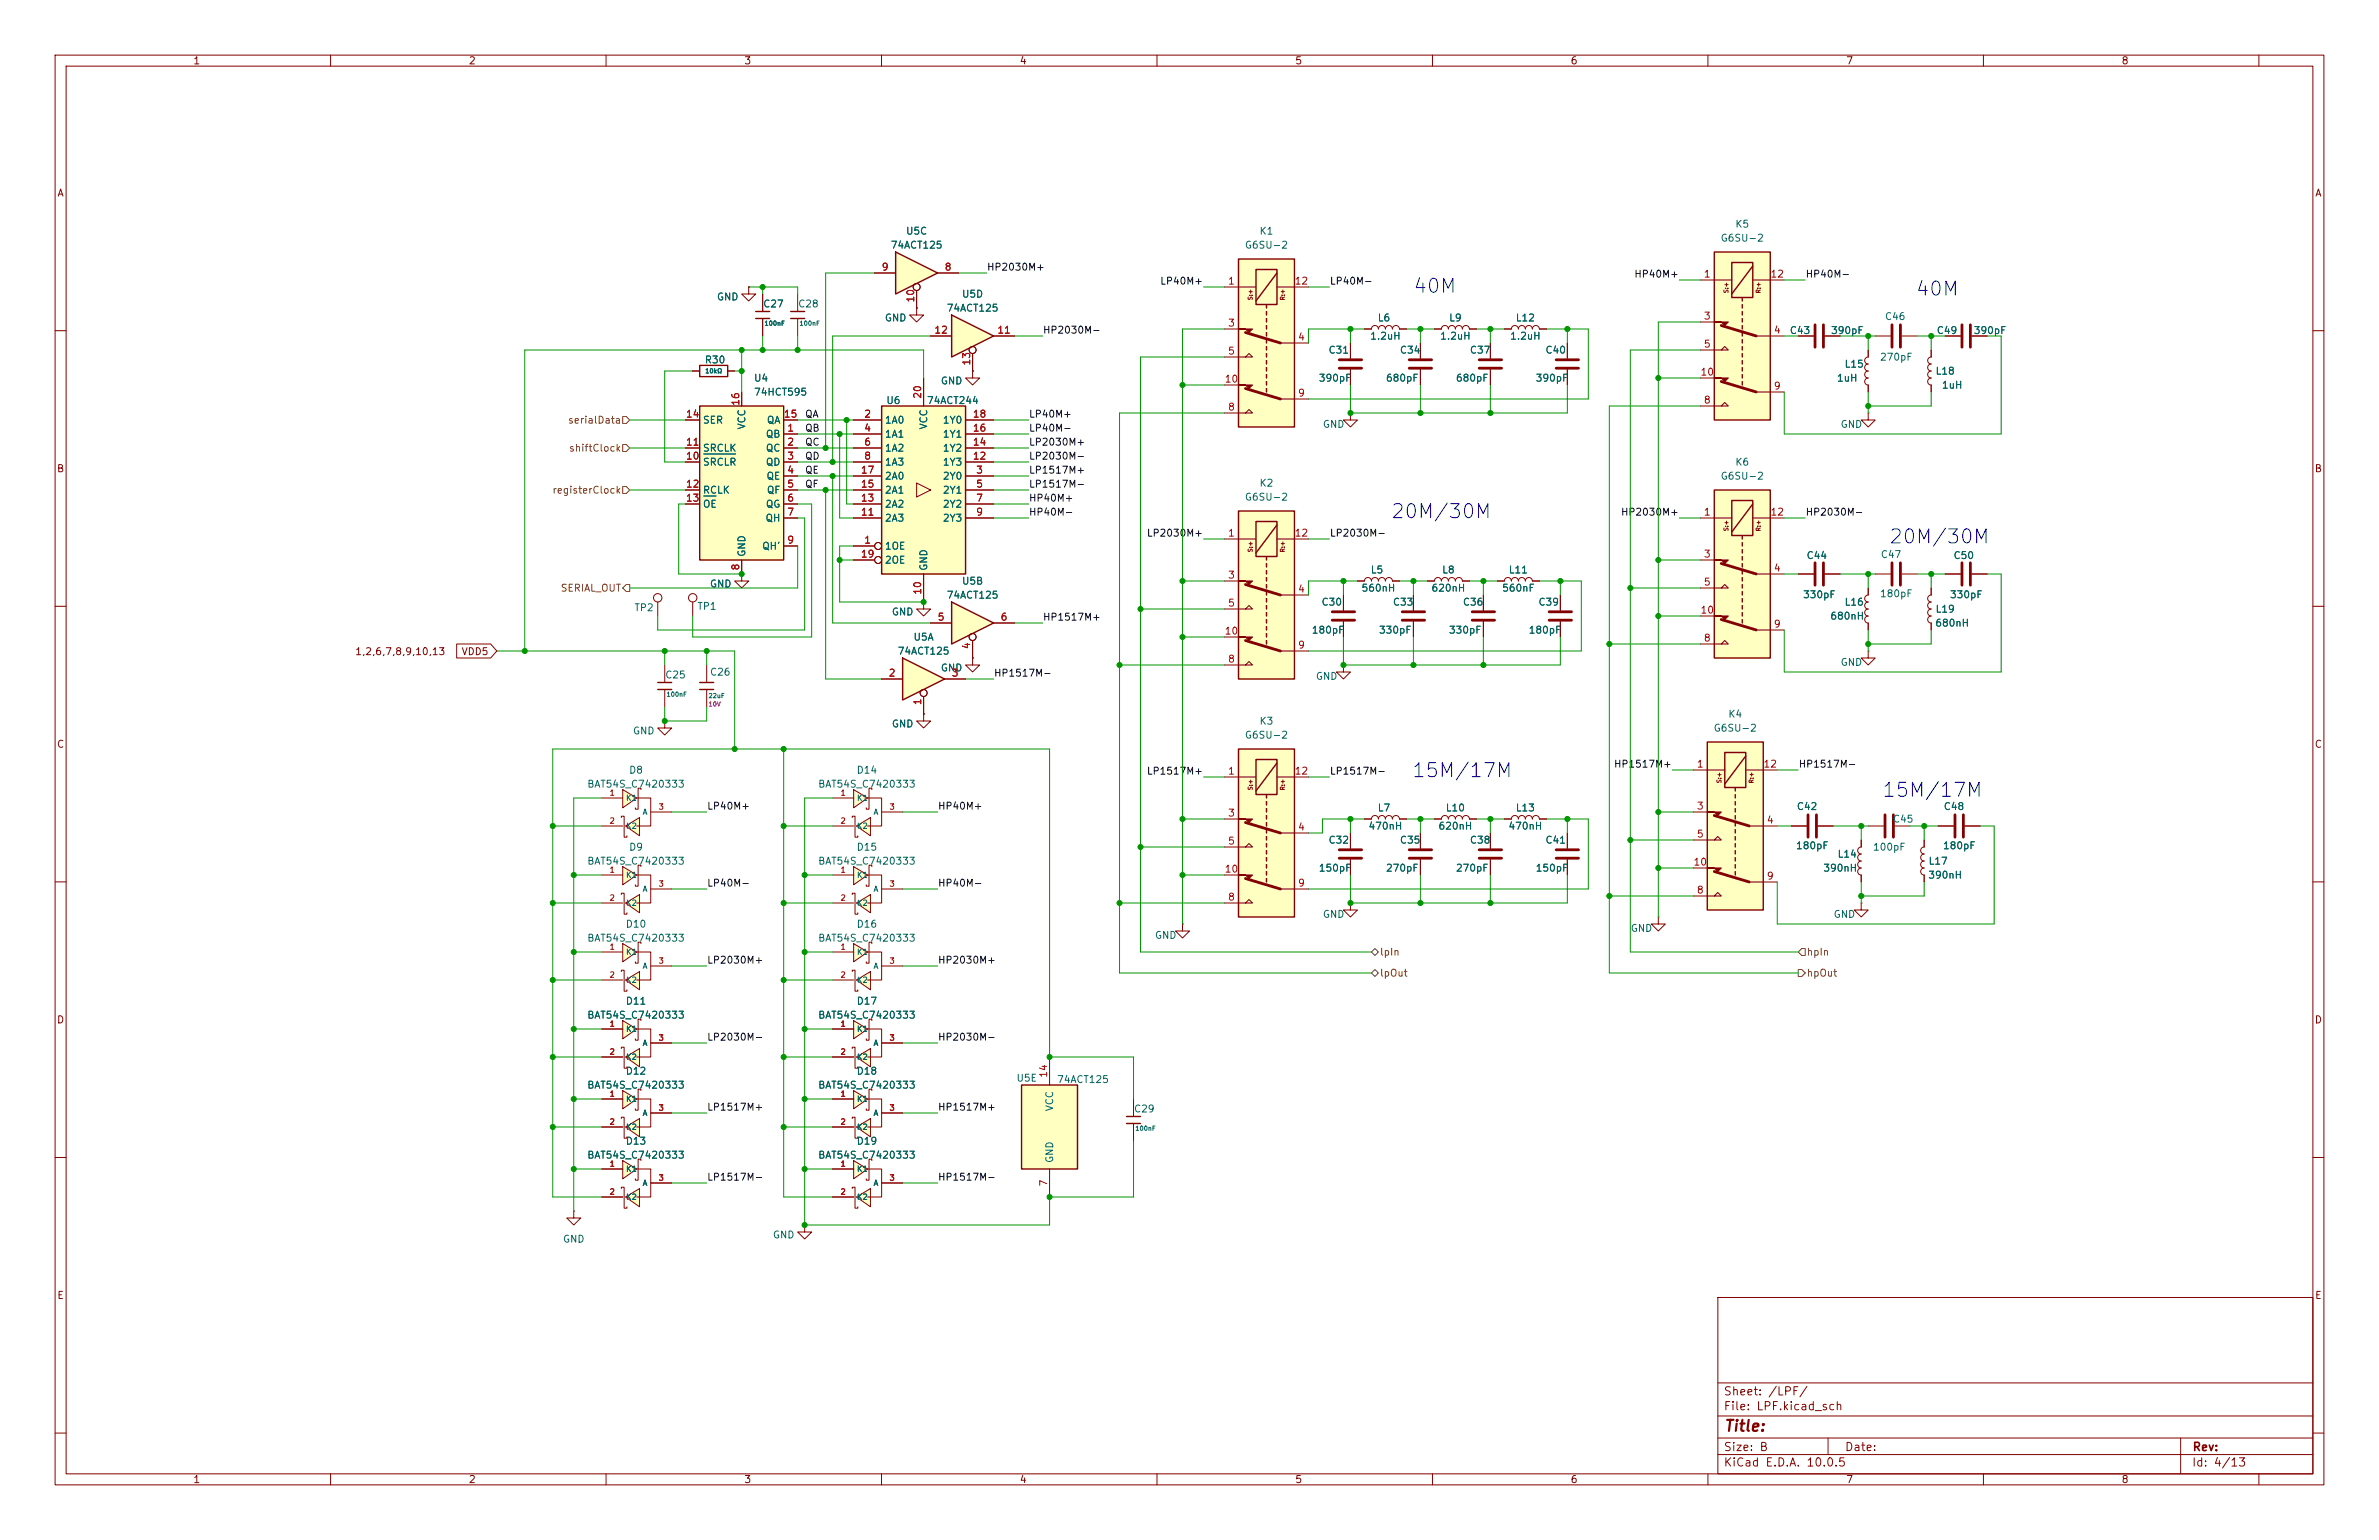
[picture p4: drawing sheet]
<svg xmlns="http://www.w3.org/2000/svg" width="432mm" height="279mm" viewBox="0 0 432 279" stroke-linecap="round" stroke-linejoin="round" font-family="sans-serif">
<defs><g id="words">
<g font-size="2.5" fill="#0000c2">
<text x="256.3" y="53.8">40M</text>
<text x="347.5" y="54.3">40M</text>
<text x="252.3" y="94.7">20M/30M</text>
<text x="342.7" y="99.3">20M/30M</text>
<text x="256.1" y="141.7">15M/17M</text>
<text x="341.4" y="145.2">15M/17M</text>
</g>
<text font-size="2" fill="#840000" x="312.8" y="260.2">Title:</text>
<g font-size="1.5" fill="#840000">
<text x="312.8" y="256.2">File: LPF.kicad_sch</text>
<text x="312.8" y="253.5">Sheet: /LPF/</text>
<text x="312.8" y="263.6">Size: B</text>
<text x="334.8" y="263.6">Date:</text>
<text x="397.8" y="263.6">Rev:</text>
<text x="312.8" y="266.4">KiCad E.D.A. 10.0.5</text>
<text x="397.8" y="266.4">Id: 4/13</text>
</g>
<g font-size="1.3" fill="#840000">
<text x="35" y="12">1</text>
<text x="85" y="12">2</text>
<text x="135" y="12">3</text>
<text x="185" y="12">4</text>
<text x="235" y="12">5</text>
<text x="285" y="12">6</text>
<text x="335" y="12">7</text>
<text x="385" y="12">8</text>
<text x="10.3" y="36">A</text>
<text x="420.1" y="36">A</text>
<text x="10.2" y="86">B</text>
<text x="420" y="86">B</text>
<text x="64.4" y="119.2">1,2,6,7,8,9,10,13</text>
<text x="83.7" y="119.2">VDD5</text>
<text x="10.2" y="136">C</text>
<text x="420" y="136">C</text>
<text x="10.2" y="186">D</text>
<text x="420" y="186">D</text>
<text x="10.3" y="236">E</text>
<text x="420.1" y="236">E</text>
<text x="35" y="269.4">1</text>
<text x="85" y="269.4">2</text>
<text x="135" y="269.4">3</text>
<text x="185" y="269.4">4</text>
<text x="235" y="269.4">5</text>
<text x="285" y="269.4">6</text>
<text x="335" y="269.4">7</text>
<text x="385" y="269.4">8</text>
</g>
<g font-size="1.3" fill="#006464">
<text x="314.9" y="41.6">K5</text>
<text x="161.6" y="45.4">74ACT125</text>
<text x="164.3" y="42.9">U5C</text>
<text x="225.8" y="45.4">G6SU-2</text>
<text x="228.5" y="42.9">K1</text>
<text x="312.2" y="44.1">G6SU-2</text>
<text x="130" y="54.8">GND</text>
<text x="138.4" y="56.1">C27</text>
<text x="144.8" y="56.1">C28</text>
<text x="160.5" y="58.6">GND</text>
<text x="171.7" y="56.8">74ACT125</text>
<text x="174.5" y="54.3">U5D</text>
<text x="250" y="58.6">L6</text>
<text x="262.9" y="58.6">L9</text>
<text x="275" y="58.6">L12</text>
<text x="342" y="58.4">C46</text>
<text x="241" y="64.5">C31</text>
<text x="248.6" y="61.9">1.2uH</text>
<text x="254" y="64.5">C34</text>
<text x="261.3" y="61.9">1.2uH</text>
<text x="266.7" y="64.5">C37</text>
<text x="274" y="61.9">1.2uH</text>
<text x="280.4" y="64.5">C40</text>
<text x="324.7" y="60.9">C43</text>
<text x="332.2" y="60.9">390pF</text>
<text x="341.1" y="65.7">270pF</text>
<text x="351.4" y="60.9">C49</text>
<text x="358.1" y="60.9">390pF</text>
<text x="127.8" y="66.2">R30</text>
<text x="136.7" y="69.5">U4</text>
<text x="170.7" y="70.1">GND</text>
<text x="239.3" y="69.5">390pF</text>
<text x="251.4" y="69.5">680pF</text>
<text x="264.1" y="69.5">680pF</text>
<text x="278.6" y="69.5">390pF</text>
<text x="333.3" y="69.5">1uH</text>
<text x="334.7" y="67">L15</text>
<text x="351.2" y="68.3">L18</text>
<text x="352.4" y="70.8">1uH</text>
<text x="127.5" y="77.2">SER</text>
<text x="136.7" y="72.1">74HCT595</text>
<text x="139.1" y="77.2">QA</text>
<text x="160.5" y="77.2">1A0</text>
<text x="160.8" y="73.6">U6</text>
<text x="168.1" y="73.6">74ACT244</text>
<text x="171" y="77.2">1Y0</text>
<text x="240" y="77.9">GND</text>
<text x="334" y="77.9">GND</text>
<text x="127.5" y="82.2">SRCLK</text>
<text x="135.6" y="78" transform="rotate(-90 135.6 78)">VCC</text>
<text x="138.9" y="79.7">QB</text>
<text x="138.9" y="82.2">QC</text>
<text x="160.5" y="79.7">1A1</text>
<text x="160.5" y="82.2">1A2</text>
<text x="168.6" y="78" transform="rotate(-90 168.6 78)">VCC</text>
<text x="171" y="82.2">1Y2</text>
<text x="171" y="79.7">1Y1</text>
<text x="127.5" y="84.8">SRCLR</text>
<text x="127.5" y="89.9">RCLK</text>
<text x="138.9" y="84.8">QD</text>
<text x="139" y="87.3">QE</text>
<text x="139.1" y="89.9">QF</text>
<text x="160.5" y="84.8">1A3</text>
<text x="160.5" y="89.9">2A1</text>
<text x="160.5" y="87.3">2A0</text>
<text x="171" y="87.3">2Y0</text>
<text x="171" y="89.9">2Y1</text>
<text x="171" y="84.8">1Y3</text>
<text x="228.5" y="88.6">K2</text>
<text x="312.2" y="87.3">G6SU-2</text>
<text x="314.9" y="84.8">K6</text>
<text x="127.5" y="92.4">OE</text>
<text x="138.8" y="94.9">QH</text>
<text x="138.9" y="92.4">QG</text>
<text x="160.5" y="94.9">2A3</text>
<text x="160.5" y="92.4">2A2</text>
<text x="171" y="92.4">2Y2</text>
<text x="171" y="94.9">2Y3</text>
<text x="225.8" y="91.1">G6SU-2</text>
<text x="135.6" y="101.1" transform="rotate(-90 135.6 101.1)">GND</text>
<text x="138.2" y="100">QH'</text>
<text x="160.5" y="100">1OE</text>
<text x="327.8" y="101.7">C44</text>
<text x="341.3" y="101.5">C47</text>
<text x="354.5" y="101.7">C50</text>
<text x="128.7" y="106.9">GND</text>
<text x="160.5" y="102.6">2OE</text>
<text x="168.6" y="103.7" transform="rotate(-90 168.6 103.7)">GND</text>
<text x="174.5" y="106.4">U5B</text>
<text x="247" y="107.6">560nH</text>
<text x="248.7" y="104.3">L5</text>
<text x="259.7" y="107.6">620nH</text>
<text x="261.6" y="104.3">L8</text>
<text x="272.5" y="107.6">560nF</text>
<text x="273.7" y="104.3">L11</text>
<text x="115" y="111.2">TP2</text>
<text x="126.5" y="110.9">TP1</text>
<text x="161.8" y="112">GND</text>
<text x="171.7" y="108.9">74ACT125</text>
<text x="239.8" y="110.2">C30</text>
<text x="252.7" y="110.2">C33</text>
<text x="265.4" y="110.2">C36</text>
<text x="279.1" y="110.2">C39</text>
<text x="327.1" y="108.8">330pF</text>
<text x="332.1" y="112.7">680nH</text>
<text x="334.7" y="110.2">L16</text>
<text x="341.1" y="108.7">180pF</text>
<text x="351.1" y="114">680nH</text>
<text x="351.2" y="111.5">L19</text>
<text x="353.8" y="108.8">330pF</text>
<text x="162.8" y="119.1">74ACT125</text>
<text x="165.7" y="116.5">U5A</text>
<text x="238" y="115.3">180pF</text>
<text x="250.2" y="115.3">330pF</text>
<text x="262.9" y="115.3">330pF</text>
<text x="277.4" y="115.3">180pF</text>
<text x="120.6" y="123.4">C25</text>
<text x="128.8" y="122.9">C26</text>
<text x="170.7" y="122.1">GND</text>
<text x="238.7" y="123.6">GND</text>
<text x="334" y="121.1">GND</text>
<text x="228.5" y="131.8">K3</text>
<text x="313.6" y="130.5">K4</text>
<text x="114.8" y="133.6">GND</text>
<text x="161.8" y="132.3">GND</text>
<text x="225.8" y="134.3">G6SU-2</text>
<text x="310.9" y="133">G6SU-2</text>
<text x="106.5" y="143.2">BAT54S_C7420333</text>
<text x="114.1" y="140.7">D8</text>
<text x="148.4" y="143.2">BAT54S_C7420333</text>
<text x="155.4" y="140.7">D14</text>
<text x="250" y="147.5">L7</text>
<text x="262.3" y="147.5">L10</text>
<text x="275" y="147.5">L13</text>
<text x="326" y="147.3">C42</text>
<text x="343.5" y="149.6">C45</text>
<text x="352.7" y="147.3">C48</text>
<text x="114.1" y="154.6">D9</text>
<text x="155.4" y="154.6">D15</text>
<text x="241" y="153.4">C32</text>
<text x="248.3" y="150.8">470nH</text>
<text x="254" y="153.4">C35</text>
<text x="261" y="150.8">620nH</text>
<text x="266.7" y="153.4">C38</text>
<text x="273.7" y="150.8">470nH</text>
<text x="280.4" y="153.4">C41</text>
<text x="325.9" y="154.4">180pF</text>
<text x="333.4" y="155.9">L14</text>
<text x="339.8" y="154.6">100pF</text>
<text x="352.5" y="154.4">180pF</text>
<text x="106.5" y="157.2">BAT54S_C7420333</text>
<text x="148.4" y="157.2">BAT54S_C7420333</text>
<text x="239.3" y="158.4">150pF</text>
<text x="251.4" y="158.4">270pF</text>
<text x="264.1" y="158.4">270pF</text>
<text x="278.6" y="158.4">150pF</text>
<text x="330.8" y="158.4">390nH</text>
<text x="349.9" y="159.7">390nH</text>
<text x="349.9" y="157.2">L17</text>
<text x="240" y="166.8">GND</text>
<text x="332.7" y="166.8">GND</text>
<text x="106.5" y="171.1">BAT54S_C7420333</text>
<text x="113.5" y="168.6">D10</text>
<text x="148.4" y="171.1">BAT54S_C7420333</text>
<text x="155.4" y="168.6">D16</text>
<text x="209.5" y="170.6">GND</text>
<text x="295.9" y="169.4">GND</text>
<text x="106.5" y="185.1">BAT54S_C7420333</text>
<text x="113.5" y="182.6">D11</text>
<text x="148.4" y="185.1">BAT54S_C7420333</text>
<text x="155.4" y="182.6">D17</text>
<text x="106.5" y="197.8">BAT54S_C7420333</text>
<text x="113.5" y="195.3">D12</text>
<text x="148.4" y="197.8">BAT54S_C7420333</text>
<text x="155.4" y="195.3">D18</text>
<text x="184.4" y="196.5">U5E</text>
<text x="191.8" y="196.8">74ACT125</text>
<text x="191.5" y="201.7" transform="rotate(-90 191.5 201.7)">VCC</text>
<text x="205.7" y="202.1">C29</text>
<text x="113.5" y="208">D13</text>
<text x="155.4" y="208">D19</text>
<text x="106.5" y="210.5">BAT54S_C7420333</text>
<text x="148.4" y="210.5">BAT54S_C7420333</text>
<text x="191.5" y="211.1" transform="rotate(-90 191.5 211.1)">GND</text>
<text x="102.1" y="225.8">GND</text>
<text x="140.2" y="225">GND</text>
</g>
<g font-size="1.3" fill="#a90000">
<text x="159.9" y="49.4">9</text>
<text x="171.4" y="49.4">8</text>
<text x="222.8" y="51.9">1</text>
<text x="234.9" y="51.9">12</text>
<text x="309.1" y="50.7">1</text>
<text x="321.2" y="50.7">12</text>
<text x="166.2" y="55" transform="rotate(-90 166.2 55)">10</text>
<text x="222.8" y="59.6">3</text>
<text x="309.1" y="58.3">3</text>
<text x="169.5" y="60.8">12</text>
<text x="180.9" y="60.8">11</text>
<text x="222.8" y="64.6">5</text>
<text x="235.5" y="62.1">4</text>
<text x="309.1" y="63.4">5</text>
<text x="321.8" y="60.8">4</text>
<text x="176.4" y="66.4" transform="rotate(-90 176.4 66.4)">13</text>
<text x="222.2" y="69.7">10</text>
<text x="308.5" y="68.4">10</text>
<text x="321.8" y="71">9</text>
<text x="124.4" y="76.1">14</text>
<text x="134.5" y="73.7" transform="rotate(-90 134.5 73.7)">16</text>
<text x="142.2" y="76.1">15</text>
<text x="156.7" y="76.1">2</text>
<text x="167.5" y="72.5" transform="rotate(-90 167.5 72.5)">20</text>
<text x="176.5" y="76.1">18</text>
<text x="222.8" y="74.8">8</text>
<text x="235.5" y="72.3">9</text>
<text x="309.1" y="73.5">8</text>
<text x="124.4" y="83.7">10</text>
<text x="124.4" y="81.1">11</text>
<text x="142.8" y="78.6">1</text>
<text x="142.8" y="81.1">2</text>
<text x="142.8" y="83.7">3</text>
<text x="156.7" y="78.6">4</text>
<text x="156.7" y="81.1">6</text>
<text x="156.7" y="83.7">8</text>
<text x="176.5" y="83.7">12</text>
<text x="176.5" y="81.1">14</text>
<text x="176.5" y="78.6">16</text>
<text x="124.4" y="88.8">12</text>
<text x="142.8" y="86.2">4</text>
<text x="142.8" y="88.8">5</text>
<text x="156.1" y="88.8">15</text>
<text x="156.1" y="86.2">17</text>
<text x="177.1" y="86.2">3</text>
<text x="177.1" y="88.8">5</text>
<text x="124.4" y="91.3">13</text>
<text x="142.8" y="91.3">6</text>
<text x="142.8" y="93.8">7</text>
<text x="156.1" y="93.8">11</text>
<text x="156.1" y="91.3">13</text>
<text x="177.1" y="91.3">7</text>
<text x="177.1" y="93.8">9</text>
<text x="309.1" y="93.8">1</text>
<text x="321.2" y="93.8">12</text>
<text x="142.8" y="98.9">9</text>
<text x="156.1" y="101.5">19</text>
<text x="156.7" y="98.9">1</text>
<text x="222.8" y="97.7">1</text>
<text x="234.9" y="97.7">12</text>
<text x="309.1" y="101.5">3</text>
<text x="134.5" y="103.6" transform="rotate(-90 134.5 103.6)">8</text>
<text x="222.8" y="105.3">3</text>
<text x="235.5" y="107.8">4</text>
<text x="309.1" y="106.5">5</text>
<text x="321.8" y="104">4</text>
<text x="167.5" y="108" transform="rotate(-90 167.5 108)">10</text>
<text x="170.1" y="112.9">5</text>
<text x="181.5" y="112.9">6</text>
<text x="222.8" y="110.4">5</text>
<text x="308.5" y="111.6">10</text>
<text x="176.4" y="117.9" transform="rotate(-90 176.4 117.9)">4</text>
<text x="222.2" y="115.4">10</text>
<text x="235.5" y="118">9</text>
<text x="309.1" y="116.7">8</text>
<text x="321.8" y="114.2">9</text>
<text x="161.2" y="123.1">2</text>
<text x="172.6" y="123.1">3</text>
<text x="222.8" y="120.5">8</text>
<text x="167.5" y="128" transform="rotate(-90 167.5 128)">1</text>
<text x="222.8" y="140.8">1</text>
<text x="234.9" y="140.8">12</text>
<text x="307.9" y="139.6">1</text>
<text x="320" y="139.6">12</text>
<text x="222.8" y="148.5">3</text>
<text x="307.9" y="147.2">3</text>
<text x="320.6" y="149.7">4</text>
<text x="222.8" y="153.5">5</text>
<text x="235.5" y="151">4</text>
<text x="307.9" y="152.3">5</text>
<text x="222.2" y="158.6">10</text>
<text x="235.5" y="161.2">9</text>
<text x="307.3" y="157.3">10</text>
<text x="320.6" y="159.9">9</text>
<text x="222.8" y="163.7">8</text>
<text x="307.9" y="162.4">8</text>
<text x="190.4" y="195.6" transform="rotate(-90 190.4 195.6)">14</text>
<text x="190.4" y="215.4" transform="rotate(-90 190.4 215.4)">7</text>
</g>
<g font-size="1.3" fill="#0f0f0f">
<text x="179" y="49.4">HP2030M+</text>
<text x="210.5" y="51.9">LP40M+</text>
<text x="241.3" y="51.9">LP40M-</text>
<text x="296.5" y="50.7">HP40M+</text>
<text x="327.6" y="50.7">HP40M-</text>
<text x="189.2" y="60.8">HP2030M-</text>
<text x="146" y="76.1">QA</text>
<text x="186.7" y="76.1">LP40M+</text>
<text x="146" y="81.2">QC</text>
<text x="146" y="83.7">QD</text>
<text x="146" y="78.6">QB</text>
<text x="186.7" y="83.7">LP2030M-</text>
<text x="186.7" y="78.6">LP40M-</text>
<text x="186.7" y="81.2">LP2030M+</text>
<text x="146" y="86.2">QE</text>
<text x="146" y="88.8">QF</text>
<text x="186.7" y="88.8">LP1517M-</text>
<text x="186.7" y="86.2">LP1517M+</text>
<text x="186.7" y="91.3">HP40M+</text>
<text x="186.7" y="93.9">HP40M-</text>
<text x="294.1" y="93.9">HP2030M+</text>
<text x="327.6" y="93.9">HP2030M-</text>
<text x="208.1" y="97.7">LP2030M+</text>
<text x="241.3" y="97.7">LP2030M-</text>
<text x="189.2" y="112.9">HP1517M+</text>
<text x="180.3" y="123.1">HP1517M-</text>
<text x="208.1" y="140.8">LP1517M+</text>
<text x="241.3" y="140.8">LP1517M-</text>
<text x="292.8" y="139.6">HP1517M+</text>
<text x="326.4" y="139.6">HP1517M-</text>
<text x="128.2" y="147.2">LP40M+</text>
<text x="170.2" y="147.2">HP40M+</text>
<text x="128.2" y="161.2">LP40M-</text>
<text x="170.2" y="161.2">HP40M-</text>
<text x="128.2" y="175.1">LP2030M+</text>
<text x="170.2" y="175.1">HP2030M+</text>
<text x="128.2" y="189.1">LP2030M-</text>
<text x="170.2" y="189.1">HP2030M-</text>
<text x="128.2" y="201.8">LP1517M+</text>
<text x="170.2" y="201.8">HP1517M+</text>
<text x="128.2" y="214.5">LP1517M-</text>
<text x="170.2" y="214.5">HP1517M-</text>
</g>
<g font-size="1.3" fill="#725600">
<text x="103" y="77.2">serialData</text>
<text x="103.2" y="82.2">shiftClock</text>
<text x="100.2" y="89.9">registerClock</text>
<text x="101.7" y="107.6">SERIAL_OUT</text>
<text x="250.4" y="173.7">lpIn</text>
<text x="327.8" y="173.7">hpIn</text>
<text x="250.4" y="177.5">lpOut</text>
<text x="327.8" y="177.5">hpOut</text>
</g>
<g font-size="1" fill="#a90000">
<text x="110.5" y="144.6">1</text>
<text x="110.5" y="149.7">2</text>
<text x="119.4" y="147.1">3</text>
<text x="152.5" y="144.6">1</text>
<text x="152.5" y="149.7">2</text>
<text x="161.3" y="147.1">3</text>
<text x="110.5" y="158.6">1</text>
<text x="119.4" y="161.1">3</text>
<text x="152.5" y="158.6">1</text>
<text x="161.3" y="161.1">3</text>
<text x="110.5" y="163.6">2</text>
<text x="152.5" y="163.6">2</text>
<text x="110.5" y="172.5">1</text>
<text x="152.5" y="172.5">1</text>
<text x="110.5" y="177.6">2</text>
<text x="119.4" y="175.1">3</text>
<text x="152.5" y="177.6">2</text>
<text x="161.3" y="175.1">3</text>
<text x="110.5" y="186.5">1</text>
<text x="110.5" y="191.6">2</text>
<text x="119.4" y="189">3</text>
<text x="152.5" y="186.5">1</text>
<text x="152.5" y="191.6">2</text>
<text x="161.3" y="189">3</text>
<text x="110.5" y="199.2">1</text>
<text x="119.4" y="201.7">3</text>
<text x="152.5" y="199.2">1</text>
<text x="161.3" y="201.7">3</text>
<text x="110.5" y="204.3">2</text>
<text x="152.5" y="204.3">2</text>
<text x="110.5" y="211.9">1</text>
<text x="119.4" y="214.4">3</text>
<text x="152.5" y="211.9">1</text>
<text x="161.3" y="214.4">3</text>
<text x="110.5" y="217">2</text>
<text x="152.5" y="217">2</text>
</g>
<g font-size="1" fill="#006464">
<text x="113.5" y="145.5">K1</text>
<text x="116.5" y="148.1">A</text>
<text x="155.4" y="145.5">K1</text>
<text x="158.5" y="148.1">A</text>
<text x="113.5" y="150.6">K2</text>
<text x="155.4" y="150.6">K2</text>
<text x="113.5" y="159.5">K1</text>
<text x="155.4" y="159.5">K1</text>
<text x="113.5" y="164.6">K2</text>
<text x="116.5" y="162">A</text>
<text x="155.4" y="164.6">K2</text>
<text x="158.5" y="162">A</text>
<text x="113.5" y="173.5">K1</text>
<text x="155.4" y="173.5">K1</text>
<text x="113.5" y="178.6">K2</text>
<text x="116.5" y="176">A</text>
<text x="155.4" y="178.6">K2</text>
<text x="158.5" y="176">A</text>
<text x="113.5" y="187.4">K1</text>
<text x="116.5" y="190">A</text>
<text x="155.4" y="187.4">K1</text>
<text x="158.5" y="190">A</text>
<text x="113.5" y="192.5">K2</text>
<text x="155.4" y="192.5">K2</text>
<text x="113.5" y="200.1">K1</text>
<text x="116.5" y="202.7">A</text>
<text x="155.4" y="200.1">K1</text>
<text x="158.5" y="202.7">A</text>
<text x="113.5" y="205.2">K2</text>
<text x="155.4" y="205.2">K2</text>
<text x="113.5" y="212.8">K1</text>
<text x="116.5" y="215.4">A</text>
<text x="155.4" y="212.8">K1</text>
<text x="158.5" y="215.4">A</text>
<text x="113.5" y="217.9">K2</text>
<text x="155.4" y="217.9">K2</text>
</g>
<g font-size=".8" fill="#840000">
<text x="313.9" y="53.3" transform="rotate(-90 313.9 53.3)">S:+</text>
<text x="319.7" y="53.3" transform="rotate(-90 319.7 53.3)">R:+</text>
<text x="227.5" y="54.6" transform="rotate(-90 227.5 54.6)">S:+</text>
<text x="233.4" y="54.6" transform="rotate(-90 233.4 54.6)">R:+</text>
<text x="227.5" y="100.3" transform="rotate(-90 227.5 100.3)">S:+</text>
<text x="233.4" y="100.3" transform="rotate(-90 233.4 100.3)">R:+</text>
<text x="313.9" y="96.5" transform="rotate(-90 313.9 96.5)">S:+</text>
<text x="319.7" y="96.5" transform="rotate(-90 319.7 96.5)">R:+</text>
<text x="227.5" y="143.5" transform="rotate(-90 227.5 143.5)">S:+</text>
<text x="233.4" y="143.5" transform="rotate(-90 233.4 143.5)">R:+</text>
<text x="312.6" y="142.2" transform="rotate(-90 312.6 142.2)">S:+</text>
<text x="318.5" y="142.2" transform="rotate(-90 318.5 142.2)">R:+</text>
</g>
<g font-size=".8" fill="#006464">
<text x="138.7" y="59.3">100nF</text>
<text x="145" y="59.3">100nF</text>
<text x="127.9" y="67.9">10kΩ</text>
<text x="120.9" y="126.6">100nF</text>
<text x="128.5" y="126.8">22uF</text>
<text x="206" y="205.3">100nF</text>
</g>
<text font-size=".8" fill="#840084" x="128.5" y="128.4">10V</text>
</g></defs>
<g fill="none" stroke="#840000" stroke-width=".18">
<path d="M10 10h411.8v259.4h-411.8zM12 12h407.8v255.4h-407.8zM60 10v2M110 10v2M160 10v2M210 10v2M260 10v2M310 10v2M360 10v2M410 10v2M10 60h2M419.8 60h2"/>
<path d="M10 110h2M256.5 108v2.7M256.5 112.8v2.8M419.8 110h2M120.6 120.7v3.1M120.6 125.1v3.2M128.3 120.7v3.1M128.3 125.1v3.2M10 160h2M419.8 160h2M10 210h2M419.8 210h2"/>
<path d="M311.8 235.4h108v32h-108zM10 260h2M311.8 256.9h108M311.8 250.9h108M419.8 260h2M60 267.4v2M110 267.4v2M160 267.4v2M210 267.4v2M260 267.4v2M310 267.4v2M311.8 263.9h108"/>
<path d="M311.8 260.9h108M331.8 260.9v3M360 267.4v2M395.8 260.9v6.5M410 267.4v2"/>
</g>
<path d="M254.5 111h4.1M254.5 112.5h4.1" fill="none" stroke="#840000" stroke-width=".51"/>
<path d="M119.4 123.8h2.5M119.4 125.1h2.5M127 123.8h2.5M127 125.1h2.5" fill="none" stroke="#840000" stroke-width=".25"/>
<path d="M224.8 92.7h10.1v30.5h-10.1z" fill="#ffffc2"/>
<g fill="none" stroke="#840000" stroke-width=".25">
<path d="M224.8 92.7h10.1v30.5h-10.1zM228 94.6h3.8v6.4h-3.8zM231.8 95.3l-3.8 5M229.9 101v.6M229.9 102.2v.7M229.9 103.5v.6M229.9 104.8v.6M229.9 106v.7M229.9 107.3v.7M229.9 108.6v.6M229.9 109.9v.6M229.9 111.1v.7"/>
<path d="M229.9 112.4v.6M229.9 113.7v.6M229.9 114.9v.7M229.9 116.2v.6"/>
</g>
<path d="M222.2 97.8h5.8M231.8 97.8h5.7M222.2 110.5h5.1l-.6-.6-.6 .6M222.2 105.4h2.6M222.2 115.6h2.6M232.4 108h5.1M232.4 118.1h5.1M222.2 120.7h5.1l-.6-.7-.6 .7" fill="none" stroke="#840000" stroke-width=".18"/>
<g fill="#840000" stroke="#840000" stroke-width=".18">
<path d="M224.8 105.4h2.5l-.6 .6-.6-.6z"/>
<path d="M224.8 115.6h2.5l-.6 .6-.6-.6z"/>
</g>
<path d="M226.1 106l6.3 2M226.1 116.2l6.3 1.9" fill="none" stroke="#840000" stroke-width=".51"/>
<path d="M127 73.7h15.2v27.9h-15.2z" fill="#ffffc2"/>
<path d="M127 73.7h15.2v27.9h-15.2z" fill="none" stroke="#840000" stroke-width=".25"/>
<g fill="none" stroke="#840000" stroke-width=".18">
<path d="M124.5 76.2h2.5M134.6 71.1v2.6M142.2 78.7h2.6M142.2 76.2h2.6M124.5 81.3h2.5M124.5 83.8h2.5M124.5 88.9h2.5M124.5 91.4h2.5M142.2 81.3h2.6M142.2 83.8h2.6M142.2 86.4h2.6M142.2 88.9h2.6"/>
<path d="M142.2 91.4h2.6M142.2 94h2.6M142.2 99.1h2.6M134.6 101.6v2.5M243.8 108v2.7M243.8 112.8v2.8M259.1 105.4h1.2a.64 .64 0 0 1 .7-.6 .64 .64 0 0 1 .6 .6 .64 .64 0 0 1 .7-.6 .64 .64 0 0 1 .6 .6 .64 .64 0 0 1 .6-.6 .64 .64 0 0 1 .7 .6 .64 .64 0 0 1 .6-.6 .64 .64 0 0 1 .6 .6h1.3M269.2 108v2.7M269.2 112.8v2.8M271.8 105.4h1.2a.64 .64 0 0 1 .7-.6 .64 .64 0 0 1 .6 .6 .64 .64 0 0 1 .7-.6 .64 .64 0 0 1 .6 .6 .64 .64 0 0 1 .6-.6 .64 .64 0 0 1 .7 .6 .64 .64 0 0 1 .6-.6 .64 .64 0 0 1 .6 .6h1.3M283.2 108v2.7M283.2 112.8v2.8"/>
</g>
<path d="M127.7 82.4h5.8M127.7 90h2.3" fill="none" stroke="#006464" stroke-width=".18"/>
<path d="M241.8 111h4.1M241.8 112.5h4.1M267.2 111h4.1M267.2 112.5h4.1M281.2 111h4M281.2 112.5h4" fill="none" stroke="#840000" stroke-width=".51"/>
<path d="M224.8 135.9h10.1v30.5h-10.1z" fill="#ffffc2"/>
<g fill="none" stroke="#840000" stroke-width=".25">
<path d="M224.8 135.9h10.1v30.5h-10.1zM228 137.8h3.8v6.3h-3.8zM231.8 138.4l-3.8 5.1M229.9 144.1v.7M229.9 145.4v.7M229.9 146.7v.6M229.9 148v.6M229.9 149.2v.7M229.9 150.5v.6M229.9 151.8v.6M229.9 153v.7M229.9 154.3v.6"/>
<path d="M229.9 155.6v.6M229.9 156.8v.7M229.9 158.1v.7M229.9 159.4v.6M204.5 202.6h2.5M204.5 203.8h2.5"/>
</g>
<g fill="none" stroke="#840000" stroke-width=".18">
<path d="M120.6 130.8v1.3h1.3l-1.3 1.3-1.2-1.3h1.2M120.6 130.8h.1M243.8 120.7v1.2h1.3l-1.3 1.3-1.2-1.3h1.2M243.8 120.7h.1M222.2 153.7h5.1l-.6-.7-.6 .7M222.2 141h5.8M222.2 148.6h2.6M222.2 158.8h2.6M231.8 141h5.7M232.4 151.1h5.1M214.6 167.6v1.3h1.3l-1.3 1.3-1.2-1.3h1.2M214.6 167.6h.1"/>
<path d="M222.2 163.8h5.1l-.6-.6-.6 .6M232.4 161.3h5.1M205.7 199.4v3.2M205.7 203.8v3.2"/>
</g>
<g fill="#840000" stroke="#840000" stroke-width=".18">
<path d="M224.8 148.6h2.5l-.6 .6-.6-.6z"/>
<path d="M224.8 158.8h2.5l-.6 .6-.6-.6z"/>
</g>
<path d="M226.1 149.2l6.3 1.9M226.1 159.4l6.3 1.9" fill="none" stroke="#840000" stroke-width=".51"/>
<g fill="#ffffc2">
<path d="M154.9 210.6l2.6 1.5-2.6 1.8z"/>
<path d="M155.4 217.2l2.6-1.6v3.3z"/>
</g>
<path d="M325.1 149.9h2.8M329.9 149.9h2.8M301 166.4v1.2h1.3l-1.3 1.3-1.3-1.3h1.3M301 166.4h.1M151.1 212.1h3.8M151.1 217.2h3.8M154.7 215.6v-.2h.5v3.8h.5v-.3M154.9 210.6l2.6 1.5-2.6 1.8zM155.4 217.2l2.6-1.6v3.3zM157.5 212.1h2.5v5.1h-2.5M158.2 210.6v-.3h-.5v3.8h-.5v-.2M160 214.6h3.8" fill="none" stroke="#840000" stroke-width=".18"/>
<path d="M328.2 147.8v4.1M329.7 147.8v4.1" fill="none" stroke="#840000" stroke-width=".51"/>
<path d="M309.9 134.6h10.1v30.5h-10.1z" fill="#ffffc2"/>
<g fill="none" stroke="#840000" stroke-width=".25">
<path d="M309.9 134.6h10.1v30.5h-10.1zM313.1 136.5h3.8v6.4h-3.8zM316.9 137.2l-3.8 5M315 142.9v.6M315 144.1v.7M315 145.4v.7M315 146.7v.6M315 148v.6M315 149.2v.7M315 150.5v.6M315 151.8v.6M315 153v.7"/>
<path d="M315 154.3v.6M315 155.6v.6M315 156.8v.7M315 158.1v.7"/>
</g>
<path d="M307.3 139.7h5.8M316.9 139.7h5.7M307.3 152.4h5.1l-.6-.6-.7 .6M307.3 147.3h2.6M307.3 157.5h2.6M317.5 149.9h5.1M307.3 162.6h5.1l-.6-.7-.7 .7M317.5 160h5.1" fill="none" stroke="#840000" stroke-width=".18"/>
<g fill="#840000" stroke="#840000" stroke-width=".18">
<path d="M309.9 147.3h2.5l-.6 .7-.7-.7z"/>
<path d="M309.9 157.5h2.5l-.6 .6-.7-.6z"/>
</g>
<path d="M311.1 148l6.4 1.9M311.1 158.1l6.4 1.9" fill="none" stroke="#840000" stroke-width=".51"/>
<path d="M160 73.7h15.3v30.4h-15.3z" fill="#ffffc2"/>
<g fill="none" stroke="#840000" stroke-width=".18">
<path d="M135.9 52.1v1.2h1.3l-1.3 1.3-1.3-1.3h1.3M135.9 52.1h.1M154.9 76.2h5.1M154.9 78.7h5.1M167.6 68.6v5.1M175.3 76.2h5M175.3 78.7h5M245.1 74.9v1.3h1.3l-1.3 1.3-1.3-1.3h1.3M245.1 74.9h.1M154.9 99.1h3.8M154.9 86.4h5.1M154.9 88.9h5.1"/>
<path d="M154.9 81.3h5.1M154.9 91.4h5.1M154.9 83.8h5.1M154.9 94h5.1M166.4 87.6l2.5 1.3-2.5 1.3zM175.3 86.4h5M175.3 88.9h5M175.3 81.3h5M175.3 91.4h5M175.3 83.8h5M175.3 94h5M134.6 104.1v1.3h1.3l-1.3 1.3-1.3-1.3h1.3"/>
<path d="M134.6 104.1h.1M154.9 101.6h3.8M167.6 104.1v5.1M245.1 151.1v2.8M245.1 156v2.8M257.8 151.1v2.8M257.8 156v2.8M260.3 148.6h1.3a.64 .64 0 0 1 .7-.6 .64 .64 0 0 1 .6 .6 .64 .64 0 0 1 .6-.6 .64 .64 0 0 1 .7 .6 .64 .64 0 0 1 .6-.6 .64 .64 0 0 1 .6 .6 .64 .64 0 0 1 .7-.6 .64 .64 0 0 1 .6 .6h1.3M270.5 151.1v2.8M270.5 156v2.8M273 148.6h1.3a.64 .64 0 0 1 .7-.6 .64 .64 0 0 1 .6 .6 .64 .64 0 0 1 .6-.6 .64 .64 0 0 1 .7 .6 .64 .64 0 0 1 .6-.6 .64 .64 0 0 1 .6 .6 .64 .64 0 0 1 .7-.6 .64 .64 0 0 1 .6 .6h1.3M284.5 151.1v2.8"/>
<path d="M284.5 156v2.8M339.1 149.9h2.8M343.9 149.9h2.8M245.1 163.8v1.3h1.3l-1.3 1.3-1.3-1.3h1.3M245.1 163.8h.1M146 222.3v1.2h1.3l-1.3 1.3-1.2-1.3h1.2M146 222.3h.1"/>
<circle cx="159.4" cy="99.1" r=".63"/>
<circle cx="159.4" cy="101.6" r=".63"/>
</g>
<path d="M160 73.7h15.3v30.4h-15.3z" fill="none" stroke="#840000" stroke-width=".25"/>
<path d="M243.1 154.2h4M243.1 155.7h4M255.8 154.2h4M255.8 155.7h4M268.5 154.2h4M268.5 155.7h4M282.4 154.2h4.1M282.4 155.7h4.1M342.1 147.8v4.1M343.7 147.8v4.1" fill="none" stroke="#840000" stroke-width=".51"/>
<g fill="#ffffc2">
<path d="M154.9 143.3l2.6 1.5-2.6 1.8z"/>
<path d="M155.4 149.9l2.6-1.6v3.3z"/>
</g>
<path d="M151.1 144.8h3.8M151.1 149.9h3.8M154.7 148.3v-.2h.5v3.8h.5v-.3M154.9 143.3l2.6 1.5-2.6 1.8zM155.4 149.9l2.6-1.6v3.3zM157.5 144.8h2.5v5.1h-2.5M158.2 143.3v-.3h-.5v3.8h-.5v-.2M160 147.3h3.8" fill="none" stroke="#840000" stroke-width=".18"/>
<g fill="#ffffc2">
<path d="M154.9 157.2l2.6 1.6-2.6 1.7z"/>
<path d="M155.4 163.8l2.6-1.5v3.3z"/>
</g>
<path d="M151.1 158.8h3.8M154.9 157.2l2.6 1.6-2.6 1.7zM157.5 158.8h2.5v5h-2.5M158.2 157.2v-.2h-.5v3.8h-.5v-.3M247.6 148.6h1.3a.64 .64 0 0 1 .7-.6 .64 .64 0 0 1 .6 .6 .64 .64 0 0 1 .6-.6 .64 .64 0 0 1 .7 .6 .64 .64 0 0 1 .6-.6 .64 .64 0 0 1 .6 .6 .64 .64 0 0 1 .7-.6 .64 .64 0 0 1 .6 .6h1.3M151.1 163.8h3.8M154.7 162.3v-.2h.5v3.8h.5v-.3M155.4 163.8l2.6-1.5v3.3zM160 161.3h3.8" fill="none" stroke="#840000" stroke-width=".18"/>
<path d="M185.4 196.9h10.2v15.2h-10.2z" fill="#ffffc2"/>
<path d="M185.4 196.9h10.2v15.2h-10.2z" fill="none" stroke="#840000" stroke-width=".25"/>
<g fill="none" stroke="#840000" stroke-width=".18">
<path d="M119.4 109.2v2.6M125.7 109.2v2.6M176.5 119.4v1.3h1.3l-1.3 1.2-1.2-1.2h1.2M176.5 119.4h.1M167.6 129.5v1.3h1.3l-1.3 1.3-1.2-1.3h1.2M167.6 129.5h.1M190.5 191.8v5.1M190.5 212.1v5.1"/>
<circle cx="119.4" cy="108.5" r=".76"/>
<circle cx="125.7" cy="108.5" r=".76"/>
</g>
<path d="M224.8 47h10.1v30.5h-10.1z" fill="#ffffc2"/>
<g fill="none" stroke="#840000" stroke-width=".25">
<path d="M224.8 47h10.1v30.5h-10.1zM228 48.9h3.8v6.3h-3.8zM229.9 55.2v.7M229.9 56.5v.7M229.9 57.8v.6M229.9 59.1v.6M231.8 49.5l-3.8 5.1M127 66.3h5.1v2h-5.1zM229.9 60.3v.7M229.9 61.6v.6M229.9 62.9v.6M229.9 64.1v.7"/>
<path d="M229.9 65.4v.6M229.9 66.7v.6M229.9 67.9v.7M229.9 69.2v.7M229.9 70.5v.6"/>
</g>
<path d="M222.2 52.1h5.8M222.2 59.7h2.6M231.8 52.1h5.7M125.7 67.3h1.3M132.1 67.3h1.2M222.2 64.8h5.1l-.6-.7-.6 .7M222.2 74.9h5.1l-.6-.6-.6 .6M222.2 69.9h2.6M232.4 62.2h5.1M232.4 72.4h5.1" fill="none" stroke="#840000" stroke-width=".18"/>
<g fill="#840000" stroke="#840000" stroke-width=".18">
<path d="M224.8 59.7h2.5l-.6 .6-.6-.6z"/>
<path d="M224.8 69.9h2.5l-.6 .6-.6-.6z"/>
</g>
<path d="M226.1 60.3l6.3 1.9M226.1 70.5l6.3 1.9" fill="none" stroke="#840000" stroke-width=".51"/>
<g fill="#ffffc2">
<path d="M154.9 171.2l2.6 1.5-2.6 1.8z"/>
<path d="M155.4 177.8l2.6-1.5v3.3z"/>
</g>
<path d="M151.1 172.7h3.8M151.1 177.8h3.8M154.7 176.3v-.3h.5v3.8h.5v-.2M154.9 171.2l2.6 1.5-2.6 1.8zM155.4 177.8l2.6-1.5v3.3zM157.5 172.7h2.5v5.1h-2.5M158.2 171.2v-.3h-.5v3.9h-.5v-.3M160 175.3h3.8" fill="none" stroke="#840000" stroke-width=".18"/>
<g fill="#ffffc2">
<path d="M113 143.3l2.6 1.5-2.6 1.8z"/>
<path d="M113.5 149.9l2.6-1.6v3.3z"/>
</g>
<path d="M109.2 144.8h3.8M109.2 149.9h3.8M112.8 148.3v-.2h.5v3.8h.5v-.3M113 143.3l2.6 1.5-2.6 1.8zM113.5 149.9l2.6-1.6v3.3zM115.6 144.8h2.5v5.1h-2.5M116.3 143.3v-.3h-.5v3.8h-.5v-.2M118.1 147.3h3.8" fill="none" stroke="#840000" stroke-width=".18"/>
<g fill="#ffffc2">
<path d="M113 157.2l2.6 1.6-2.6 1.7z"/>
<path d="M113.5 163.8l2.6-1.5v3.3z"/>
</g>
<g fill="none" stroke="#840000" stroke-width=".18">
<path d="M339.1 74.9v1.3h1.3l-1.3 1.3-1.3-1.3h1.3M339.1 74.9h.1M246.4 105.4h1.2a.64 .64 0 0 1 .7-.6 .64 .64 0 0 1 .6 .6 .64 .64 0 0 1 .7-.6 .64 .64 0 0 1 .6 .6 .64 .64 0 0 1 .6-.6 .64 .64 0 0 1 .7 .6 .64 .64 0 0 1 .6-.6 .64 .64 0 0 1 .6 .6h1.3M326.4 104.1h2.8M331.2 104.1h2.8M109.2 158.8h3.8M113 157.2l2.6 1.6-2.6 1.7zM115.6 158.8h2.5v5h-2.5M116.3 157.2v-.2h-.5v3.8h-.5v-.3M109.2 163.8h3.8M112.8 162.3v-.2h.5v3.8h.5v-.3M113.5 163.8l2.6-1.5v3.3z"/>
<path d="M118.1 161.3h3.8"/>
</g>
<path d="M329.4 102.1v4.1M331 102.1v4.1" fill="none" stroke="#840000" stroke-width=".51"/>
<g fill="#ffffc2">
<path d="M113 185.2l2.6 1.5-2.6 1.8z"/>
<path d="M113.5 191.8l2.6-1.6v3.3z"/>
</g>
<path d="M109.2 186.7h3.8M109.2 191.8h3.8M112.8 190.2v-.2h.5v3.8h.5v-.3M113 185.2l2.6 1.5-2.6 1.8zM113.5 191.8l2.6-1.6v3.3zM115.6 186.7h2.5v5.1h-2.5M116.3 185.2v-.3h-.5v3.8h-.5v-.2M118.1 189.2h3.8" fill="none" stroke="#840000" stroke-width=".18"/>
<g fill="#ffffc2">
<path d="M113 171.2l2.6 1.5-2.6 1.8z"/>
<path d="M113.5 177.8l2.6-1.5v3.3z"/>
</g>
<path d="M109.2 172.7h3.8M109.2 177.8h3.8M112.8 176.3v-.3h.5v3.8h.5v-.2M113 171.2l2.6 1.5-2.6 1.8zM113.5 177.8l2.6-1.5v3.3zM115.6 172.7h2.5v5.1h-2.5M116.3 171.2v-.3h-.5v3.9h-.5v-.3M118.1 175.3h3.8" fill="none" stroke="#840000" stroke-width=".18"/>
<path d="M172.7 109.2l7.6 3.8-7.6 3.8z" fill="#ffffc2"/>
<path d="M172.7 109.2l7.6 3.8-7.6 3.8z" fill="none" stroke="#840000" stroke-width=".25"/>
<g fill="none" stroke="#840000" stroke-width=".18">
<path d="M168.9 113h3.8M176.5 116.2v3.2M180.3 113h3.8"/>
<circle cx="176.5" cy="115.6" r=".63"/>
</g>
<path d="M163.8 119.4l7.6 3.8-7.6 3.8z" fill="#ffffc2"/>
<path d="M163.8 119.4l7.6 3.8-7.6 3.8z" fill="none" stroke="#840000" stroke-width=".25"/>
<g fill="none" stroke="#840000" stroke-width=".18">
<path d="M167.6 109.2v1.3h1.3l-1.3 1.3-1.2-1.3h1.2M167.6 109.2h.1M160 123.2h3.8M167.6 126.4v3.1M171.4 123.2h3.9"/>
<circle cx="167.6" cy="125.7" r=".63"/>
</g>
<g fill="#ffffc2">
<path d="M113 210.6l2.6 1.5-2.6 1.8z"/>
<path d="M113.5 217.2l2.6-1.6v3.3z"/>
</g>
<g fill="none" stroke="#840000" stroke-width=".18">
<path d="M339.1 63.5v1.3a.64 .64 0 0 0-.7 .6 .64 .64 0 0 0 .7 .6M339.1 66a.64 .64 0 0 0-.7 .7 .64 .64 0 0 0 .7 .6M339.1 67.3a.64 .64 0 0 0-.7 .6 .64 .64 0 0 0 .7 .7M339.1 68.6a.64 .64 0 0 0-.7 .6 .64 .64 0 0 0 .7 .7M339.1 69.9v1.2M340.4 61h2.8M345.2 61h2.8M339.1 106.7v1.3a.64 .64 0 0 0-.7 .6 .64 .64 0 0 0 .7 .6 .64 .64 0 0 0-.7 .7 .64 .64 0 0 0 .7 .6 .64 .64 0 0 0-.7 .6 .64 .64 0 0 0 .7 .7 .64 .64 0 0 0-.7 .6 .64 .64 0 0 0 .7 .6v1.3M340.4 104.1h2.8M345.2 104.1h2.8M350.5 106.7v1.3a.64 .64 0 0 0-.6 .6 .64 .64 0 0 0 .6 .6 .64 .64 0 0 0-.6 .7 .64 .64 0 0 0 .6 .6 .64 .64 0 0 0-.6 .6 .64 .64 0 0 0 .6 .7 .64 .64 0 0 0-.6 .6 .64 .64 0 0 0 .6 .6v1.3M353.1 104.1h2.8"/>
<path d="M357.9 104.1h2.8M351.8 149.9h2.8M356.6 149.9h2.8M109.2 212.1h3.8M109.2 217.2h3.8M112.8 215.6v-.2h.5v3.8h.5v-.3M113 210.6l2.6 1.5-2.6 1.8zM113.5 217.2l2.6-1.6v3.3zM115.6 212.1h2.5v5.1h-2.5M116.3 210.6v-.3h-.5v3.8h-.5v-.2M118.1 214.6h3.8"/>
</g>
<path d="M343.4 58.9v4.1M344.9 58.9v4.1M343.4 102.1v4.1M344.9 102.1v4.1M356.1 102.1v4.1M357.6 102.1v4.1M354.8 147.8v4.1M356.4 147.8v4.1" fill="none" stroke="#840000" stroke-width=".51"/>
<path d="M311.1 88.9h10.2v30.5h-10.2z" fill="#ffffc2"/>
<g fill="none" stroke="#840000" stroke-width=".25">
<path d="M137.2 56.5h2.5M137.2 57.8h2.5M143.5 56.5h2.5M143.5 57.8h2.5M311.1 88.9h10.2v30.5h-10.2zM314.3 90.8h3.8v6.4h-3.8zM316.2 97.2v.6M316.2 98.4v.7M316.2 99.7v.6M318.1 91.4l-3.8 5.1M316.2 101v.6M316.2 102.2v.7"/>
<path d="M316.2 103.5v.6M316.2 104.8v.6M316.2 106v.7M316.2 107.3v.7M316.2 108.6v.6M316.2 109.9v.6M316.2 111.1v.7M316.2 112.4v.6"/>
</g>
<g fill="none" stroke="#840000" stroke-width=".18">
<path d="M138.4 53.3v3.2M138.4 57.8v3.2M144.8 53.3v3.2M144.8 57.8v3.2M166.4 55.9v1.3h1.2l-1.2 1.2-1.3-1.2h1.3M166.4 55.9h.1M326.4 61h2.8M331.2 61h2.8M350.5 63.5v1.3a.64 .64 0 0 0-.6 .6 .64 .64 0 0 0 .6 .6M350.5 66a.64 .64 0 0 0-.6 .7 .64 .64 0 0 0 .6 .6M350.5 67.3a.64 .64 0 0 0-.6 .6 .64 .64 0 0 0 .6 .7M350.5 68.6a.64 .64 0 0 0-.6 .6 .64 .64 0 0 0 .6 .7"/>
<path d="M350.5 69.9v1.2M353.1 61h2.8M357.9 61h2.8M308.6 94h5.7M318.1 94h5.7M308.6 106.7h5.1l-.6-.7-.7 .7M308.6 116.8h5.1l-.6-.6-.7 .6M308.6 101.6h2.5M308.6 111.8h2.5M318.8 104.1h5M318.8 114.3h5M104.1 219.7v1.3h1.3l-1.3 1.3-1.2-1.3h1.2"/>
<path d="M104.1 219.7h.1"/>
</g>
<g fill="#840000" stroke="#840000" stroke-width=".18">
<path d="M311.1 101.6h2.6l-.6 .6-.7-.6z"/>
<path d="M311.1 111.8h2.6l-.6 .6-.7-.6z"/>
</g>
<path d="M329.4 58.9v4.1M331 58.9v4.1M356.1 58.9v4.1M357.6 58.9v4.1M312.4 102.2l6.4 1.9M312.4 112.4l6.4 1.9" fill="none" stroke="#840000" stroke-width=".51"/>
<path d="M162.6 45.7l7.6 3.8-7.6 3.8z" fill="#ffffc2"/>
<path d="M162.6 45.7l7.6 3.8-7.6 3.8z" fill="none" stroke="#840000" stroke-width=".25"/>
<g fill="none" stroke="#840000" stroke-width=".18">
<path d="M158.7 49.5h3.9M166.4 52.7v3.2M170.2 49.5h3.8"/>
<circle cx="166.4" cy="52.1" r=".63"/>
</g>
<g fill="#ffffc2">
<path d="M113 197.9l2.6 1.5-2.6 1.8z"/>
<path d="M113.5 204.5l2.6-1.6v3.3z"/>
</g>
<path d="M109.2 199.4h3.8M113 197.9l2.6 1.5-2.6 1.8zM115.6 199.4h2.5v5.1h-2.5M116.3 197.9v-.3h-.5v3.8h-.5v-.2M109.2 204.5h3.8M112.8 202.9v-.2h.5v3.8h.5v-.3M113.5 204.5l2.6-1.6v3.3zM118.1 201.9h3.8" fill="none" stroke="#840000" stroke-width=".18"/>
<path d="M311.1 45.7h10.2v30.5h-10.2z" fill="#ffffc2"/>
<g fill="none" stroke="#840000" stroke-width=".25">
<path d="M311.1 45.7h10.2v30.5h-10.2zM314.3 47.6h3.8v6.4h-3.8zM316.2 54v.6M316.2 55.2v.7M316.2 56.5v.7M316.2 57.8v.6M316.2 59.1v.6M318.1 48.3l-3.8 5M316.2 60.3v.7M316.2 61.6v.6M316.2 62.9v.6M316.2 64.1v.7"/>
<path d="M316.2 65.4v.6M316.2 66.7v.6M316.2 67.9v.7M316.2 69.2v.7"/>
</g>
<path d="M308.6 50.8h5.7M308.6 58.4h2.5M318.1 50.8h5.7M176.5 67.3v1.3h1.3l-1.3 1.3-1.2-1.3h1.2M176.5 67.3h.1M308.6 63.5h5.1l-.6-.6-.7 .6M308.6 73.7h5.1l-.6-.7-.7 .7M308.6 68.6h2.5M318.8 61h5M318.8 71.1h5" fill="none" stroke="#840000" stroke-width=".18"/>
<g fill="#840000" stroke="#840000" stroke-width=".18">
<path d="M311.1 58.4h2.6l-.6 .7-.7-.7z"/>
<path d="M311.1 68.6h2.6l-.6 .6-.7-.6z"/>
</g>
<path d="M312.4 59.1l6.4 1.9M312.4 69.2l6.4 1.9" fill="none" stroke="#840000" stroke-width=".51"/>
<path d="M172.7 57.2l7.6 3.8-7.6 3.8z" fill="#ffffc2"/>
<path d="M172.7 57.2l7.6 3.8-7.6 3.8z" fill="none" stroke="#840000" stroke-width=".25"/>
<g fill="none" stroke="#840000" stroke-width=".18">
<path d="M168.9 61h3.8M176.5 64.1v3.2M180.3 61h3.8"/>
<circle cx="176.5" cy="63.5" r=".63"/>
</g>
<g fill="#ffffc2">
<path d="M154.9 197.9l2.6 1.5-2.6 1.8z"/>
<path d="M155.4 204.5l2.6-1.6v3.3z"/>
</g>
<path d="M339.1 118.1v1.3h1.3l-1.3 1.3-1.3-1.3h1.3M339.1 118.1h.1M151.1 199.4h3.8M154.9 197.9l2.6 1.5-2.6 1.8zM157.5 199.4h2.5v5.1h-2.5M158.2 197.9v-.3h-.5v3.8h-.5v-.2M151.1 204.5h3.8M154.7 202.9v-.2h.5v3.8h.5v-.3M155.4 204.5l2.6-1.6v3.3zM160 201.9h3.8" fill="none" stroke="#840000" stroke-width=".18"/>
<g fill="#ffffc2">
<path d="M154.9 185.2l2.6 1.5-2.6 1.8z"/>
<path d="M155.4 191.8l2.6-1.6v3.3z"/>
</g>
<g fill="none" stroke="#840000" stroke-width=".18">
<path d="M135.9 52.1h.1M138.4 53.3v3.2M138.4 57.8v3.2M158.7 49.5h3.9M166.4 55.9h.1M166.4 52.7v3.2M170.2 49.5h3.8M247.6 59.7h1.3a.64 .64 0 0 1 .7-.6 .64 .64 0 0 1 .6 .6 .64 .64 0 0 1 .6-.6 .64 .64 0 0 1 .7 .6 .64 .64 0 0 1 .6-.6 .64 .64 0 0 1 .6 .6 .64 .64 0 0 1 .7-.6 .64 .64 0 0 1 .6 .6h1.3M260.3 59.7h1.3a.64 .64 0 0 1 .7-.6 .64 .64 0 0 1 .6 .6 .64 .64 0 0 1 .6-.6 .64 .64 0 0 1 .7 .6 .64 .64 0 0 1 .6-.6 .64 .64 0 0 1 .6 .6 .64 .64 0 0 1 .7-.6 .64 .64 0 0 1 .6 .6h1.3M273 59.7h1.3a.64 .64 0 0 1 .7-.6 .64 .64 0 0 1 .6 .6 .64 .64 0 0 1 .6-.6 .64 .64 0 0 1 .7 .6 .64 .64 0 0 1 .6-.6 .64 .64 0 0 1 .6 .6 .64 .64 0 0 1 .7-.6 .64 .64 0 0 1 .6 .6h1.3M124.5 76.2h2.5M125.7 67.3h1.3"/>
<path d="M132.1 67.3h1.2M134.6 71.1v2.6M142.2 78.7h2.6M142.2 76.2h2.6M154.9 78.7h5.1M154.9 76.2h5.1M167.6 68.6v5.1M168.9 61h3.8M175.3 78.7h5M175.3 76.2h5M176.5 67.3h.1M176.5 64.1v3.2"/>
<path d="M180.3 61h3.8M245.1 62.2v2.8M245.1 67.1v2.8M257.8 62.2v2.8M257.8 67.1v2.8M270.5 62.2v2.8M270.5 67.1v2.8M284.5 62.2v2.8M284.5 67.1v2.8M326.4 61h2.8M331.2 61h2.8M339.1 63.5v1.3"/>
<path d="M339.1 69.9v1.2M350.5 63.5v1.3M350.5 69.9v1.2M353.1 61h2.8M357.9 61h2.8M124.5 81.3h2.5M124.5 83.8h2.5M124.5 88.9h2.5M124.5 91.4h2.5M142.2 81.3h2.6M142.2 83.8h2.6M142.2 86.4h2.6"/>
<path d="M142.2 88.9h2.6M142.2 91.4h2.6M142.2 94h2.6M142.2 99.1h2.6M154.9 81.3h5.1M154.9 83.8h5.1M154.9 86.4h5.1M154.9 88.9h5.1M154.9 91.4h5.1M154.9 94h5.1M154.9 99.1h3.8M175.3 81.3h5"/>
<path d="M175.3 83.8h5M175.3 86.4h5M175.3 88.9h5M175.3 91.4h5M175.3 94h5M82.9 116.8h6.2l1.1 1.3-1.1 1.3h-6.2zM134.6 104.1h.1M134.6 101.6v2.5M154.9 101.6h3.8M167.6 109.2h.1M167.6 104.1v5.1M168.9 113h3.8"/>
<path d="M176.5 119.4h.1M176.5 116.2v3.2M180.3 113h3.8M243.8 108v2.7M243.8 112.8v2.8M246.4 105.4h1.2M252.7 105.4h1.3M256.5 108v2.7M256.5 112.8v2.8M259.1 105.4h1.2M265.4 105.4h1.3M269.2 108v2.7"/>
<path d="M269.2 112.8v2.8M271.8 105.4h1.2M278.1 105.4h1.3M283.2 108v2.7M283.2 112.8v2.8M326.4 104.1h2.8M331.2 104.1h2.8M339.1 106.7v1.3M339.1 113v1.3M350.5 106.7v1.3M350.5 113v1.3M353.1 104.1h2.8"/>
<path d="M357.9 104.1h2.8M160 123.2h3.8M167.6 129.5h.1M167.6 126.4v3.1M171.4 123.2h3.9M245.1 151.1v2.8M245.1 156v2.8M247.6 148.6h1.3M254 148.6h1.3M257.8 151.1v2.8M257.8 156v2.8M260.3 148.6h1.3"/>
<path d="M266.7 148.6h1.3M270.5 151.1v2.8M270.5 156v2.8M273 148.6h1.3M279.4 148.6h1.3M284.5 151.1v2.8M284.5 156v2.8M325.1 149.9h2.8M329.9 149.9h2.8M337.8 152.4v1.3a.64 .64 0 0 0-.6 .6 .64 .64 0 0 0 .6 .6 .64 .64 0 0 0-.6 .7 .64 .64 0 0 0 .6 .6 .64 .64 0 0 0-.6 .7 .64 .64 0 0 0 .6 .6 .64 .64 0 0 0-.6 .6 .64 .64 0 0 0 .6 .7v1.2M349.2 152.4v1.3a.64 .64 0 0 0-.6 .6 .64 .64 0 0 0 .6 .6 .64 .64 0 0 0-.6 .7 .64 .64 0 0 0 .6 .6 .64 .64 0 0 0-.6 .7 .64 .64 0 0 0 .6 .6 .64 .64 0 0 0-.6 .6 .64 .64 0 0 0 .6 .7v1.2M351.8 149.9h2.8"/>
<path d="M356.6 149.9h2.8M337.8 163.8v1.3h1.3l-1.3 1.3-1.3-1.3h1.3M337.8 163.8h.1M109.2 186.7h3.8M109.2 191.8h3.8M109.2 199.4h3.8M118.1 189.2h3.8M151.1 186.7h3.8M151.1 191.8h3.8M151.1 199.4h3.8M154.7 190.2v-.2h.5v3.8h.5v-.3M154.9 185.2l2.6 1.5-2.6 1.8z"/>
<path d="M155.4 191.8l2.6-1.6v3.3zM157.5 186.7h2.5v5.1h-2.5M158.2 185.2v-.3h-.5v3.8h-.5v-.2M160 189.2h3.8M109.2 204.5h3.8M109.2 212.1h3.8M109.2 217.2h3.8M118.1 201.9h3.8M118.1 214.6h3.8M151.1 204.5h3.8M151.1 212.1h3.8M151.1 217.2h3.8"/>
<path d="M160 201.9h3.8M160 214.6h3.8"/>
<circle cx="166.4" cy="52.1" r=".63"/>
<circle cx="176.5" cy="63.5" r=".63"/>
<circle cx="159.4" cy="99.1" r=".63"/>
<circle cx="159.4" cy="101.6" r=".63"/>
<circle cx="176.5" cy="115.6" r=".63"/>
<circle cx="167.6" cy="125.7" r=".63"/>
</g>
<path d="M243.1 65.3h4M243.1 66.8h4M255.8 65.3h4M255.8 66.8h4M268.5 65.3h4M268.5 66.8h4M282.4 65.3h4.1M282.4 66.8h4.1" fill="none" stroke="#840000" stroke-width=".51"/>
<path d="M113 75.6h.7l.6 .6-.6 .6h-.7zM113 80.6h.7l.6 .7-.6 .6h-.7zM113 88.3h.7l.6 .6-.6 .6h-.7zM113.7 106h.6v1.3h-.6l-.7-.6zM248.9 176.5l.7-.6 .6 .6-.6 .7zM248.9 172.7l.7-.6 .6 .6-.6 .7zM326.4 175.9h.6l.7 .6-.7 .7h-.6zM327 172.1h.7v1.3h-.7l-.6-.7z" fill="none" stroke="#725600" stroke-width=".18"/>
<g fill="none" stroke="#009600" stroke-width=".18">
<path d="M135.9 52.1h8.9v1.2M138.4 52.1v1.2M158.7 49.5h-8.8v31.8M174 49.5h5.1M218.4 52.1h3.8M222.2 59.7h-7.6v107.9M237.5 52.1h3.8M245.1 59.7v2.5M247.6 59.7h-10.1v2.5M255.3 59.7h5M257.8 59.7v2.5M268 59.7h5"/>
<path d="M270.5 59.7v2.5M280.7 59.7h7.6v12.7h-50.8M284.5 59.7v2.5M304.8 50.8h3.8M308.6 58.4h-7.6v108M323.8 50.8h3.9M114.3 76.2h10.2M125.7 67.3h-5.1v16.5h3.9M133.3 67.3h1.3M134.6 63.5v7.6M138.4 61v2.5M144.8 61v2.5"/>
<path d="M144.8 78.7h10.1M144.8 76.2h10.1M152.4 78.7v15.3h2.5M153.7 76.2v15.2h1.2M167.6 68.6v-5.1h-72.4v54.6M168.9 61h-17.8v22.8M180.3 78.7h6.4M180.3 76.2h6.4M184.1 61h5.1M214.6 69.9h7.6M222.2 74.9h-19v101.6h45.7M222.2 64.8h-15.2v107.9h41.9"/>
<path d="M245.1 69.9v5h39.4v-5M257.8 69.9v5M270.5 69.9v5M301 68.6h7.6M308.6 63.5h-12.7v109.2h30.5M308.6 73.7h-16.5v102.8h34.3M323.8 61h2.6M334 61h6.4M339.1 61v2.5M339.1 71.1v3.8M348 61h5.1M350.5 61v2.5"/>
<path d="M350.5 71.1v2.6h-11.4M360.7 61h2.5v17.7h-39.4v-7.6M114.3 88.9h10.2M114.3 81.3h10.2M124.5 91.4h-1.3v12.7h11.4M144.8 91.4h2.5v24.2h-21.6v-3.8M144.8 99.1v7.6h-30.5M144.8 94h1.2v20.3h-26.6v-2.5M144.8 88.9h10.1M144.8 81.3h10.1M144.8 86.4h10.1M144.8 83.8h10.1"/>
<path d="M149.9 88.9v34.3h10.1M151.1 86.4v26.6h17.8M154.9 99.1h-2.5v10.1h15.2M180.3 94h6.4M180.3 88.9h6.4M180.3 81.3h6.4M180.3 86.4h6.4M180.3 91.4h6.4M180.3 83.8h6.4M218.4 97.8h3.8M237.5 97.8h3.8M304.8 94h3.8"/>
<path d="M323.8 94h3.9M90.2 118.1h43.1v17.8M120.6 118.1v2.6M128.3 118.1v2.6M152.4 101.6h2.5M184.1 113h5.1M207 110.5h15.2M214.6 115.6h7.6M214.6 105.4h7.6M243.8 115.6v5.1h39.4v-5.1M243.8 105.4v2.6M246.4 105.4h-8.9v2.6"/>
<path d="M254 105.4h5.1M256.5 105.4v2.6M256.5 115.6v5.1M266.7 105.4h5.1M269.2 105.4v2.6M269.2 115.6v5.1M279.4 105.4h7.6v12.7h-49.5M283.2 105.4v2.6M292.1 116.8h16.5M295.9 106.7h12.7M301 101.6h7.6M301 111.8h7.6"/>
<path d="M323.8 104.1h2.6M334 104.1h6.4M339.1 104.1v2.6M339.1 114.3v3.8M348 104.1h5.1M350.5 104.1v2.6M350.5 114.3v2.5h-11.4M360.7 104.1h2.5v17.8h-39.4v-7.6M120.6 128.3v2.5h7.7v-2.5M142.2 135.9v81.3h8.9M175.3 123.2h5M203.2 120.7h19"/>
<path d="M303.5 139.7h3.8M322.6 139.7h3.8M100.3 149.9h8.9M104.1 158.8h5.1M109.2 144.8h-5.1v74.9M121.9 147.3h6.4M142.2 149.9h8.9M146 158.8h5.1M151.1 144.8h-5.1v77.5h44.5v-5.1h15.2v-10.2M163.8 147.3h6.4M207 153.7h15.2M214.6 158.8h7.6"/>
<path d="M214.6 148.6h7.6M218.4 141h3.8M237.5 141h3.8M245.1 148.6v2.5M245.1 158.8v5h39.4v-5M247.6 148.6h-7.6v2.5h-2.5M255.3 148.6h5M257.8 148.6v2.5M257.8 158.8v5M268 148.6h5M270.5 148.6v2.5M270.5 158.8v5"/>
<path d="M280.7 148.6h7.6v12.7h-50.8M284.5 148.6v2.5M295.9 152.4h11.4M301 147.3h6.3M301 157.5h6.3M322.6 149.9h2.5M332.7 149.9h6.4M337.8 149.9v2.5M346.7 149.9h5.1M349.2 149.9v2.5M359.4 149.9h2.5v17.7h-39.3v-7.6M100.3 163.8h8.9"/>
<path d="M100.3 177.8h8.9M104.1 172.7h5.1M121.9 161.3h6.4M121.9 175.3h6.4M142.2 163.8h8.9M142.2 177.8h8.9M146 172.7h5.1M163.8 161.3h6.4M163.8 175.3h6.4M203.2 163.8h19M292.1 162.6h15.2M337.8 160v3.8"/>
<path d="M349.2 160v2.6h-11.4M100.3 191.8h8.9M104.1 186.7h5.1M104.1 199.4h5.1M121.9 189.2h6.4M142.2 191.8h8.9M146 186.7h5.1M146 199.4h5.1M163.8 189.2h6.4M205.7 199.4v-7.6h-15.2v-55.9h-90.2v81.3h8.9M100.3 204.5h8.9M104.1 212.1h5.1"/>
<path d="M121.9 201.9h6.4M121.9 214.6h6.4M142.2 204.5h8.9M146 212.1h5.1M163.8 201.9h6.4M163.8 214.6h6.4"/>
</g>
<path d="M127.7 82.4h5.8M127.7 90h2.3" fill="none" stroke="#006464" stroke-width=".18"/>
<g fill="#009600" stroke="#009600" stroke-width=".18">
<circle cx="100.3" cy="191.8" r=".46"/>
<circle cx="104.1" cy="199.4" r=".46"/>
<circle cx="100.3" cy="177.8" r=".46"/>
<circle cx="104.1" cy="172.7" r=".46"/>
<circle cx="100.3" cy="204.5" r=".46"/>
<circle cx="104.1" cy="212.1" r=".46"/>
<circle cx="104.1" cy="186.7" r=".46"/>
<circle cx="146" cy="186.7" r=".46"/>
<circle cx="146" cy="199.4" r=".46"/>
<circle cx="146" cy="212.1" r=".46"/>
<circle cx="142.2" cy="204.5" r=".46"/>
<circle cx="142.2" cy="191.8" r=".46"/>
<circle cx="146" cy="222.3" r=".46"/>
<circle cx="190.5" cy="217.2" r=".46"/>
<circle cx="104.1" cy="158.8" r=".46"/>
<circle cx="100.3" cy="163.8" r=".46"/>
<circle cx="128.3" cy="118.1" r=".46"/>
<circle cx="120.6" cy="118.1" r=".46"/>
<circle cx="133.3" cy="135.9" r=".46"/>
<circle cx="120.6" cy="130.8" r=".46"/>
<circle cx="100.3" cy="149.9" r=".46"/>
<circle cx="95.2" cy="118.1" r=".46"/>
<circle cx="142.2" cy="177.8" r=".46"/>
<circle cx="146" cy="172.7" r=".46"/>
<circle cx="142.2" cy="149.9" r=".46"/>
<circle cx="142.2" cy="163.8" r=".46"/>
<circle cx="190.5" cy="191.8" r=".46"/>
<circle cx="142.2" cy="135.9" r=".46"/>
<circle cx="146" cy="158.8" r=".46"/>
<circle cx="245.1" cy="163.8" r=".46"/>
<circle cx="257.8" cy="163.8" r=".46"/>
<circle cx="270.5" cy="163.8" r=".46"/>
<circle cx="245.1" cy="148.6" r=".46"/>
<circle cx="257.8" cy="148.6" r=".46"/>
<circle cx="301" cy="147.3" r=".46"/>
<circle cx="284.5" cy="148.6" r=".46"/>
<circle cx="295.9" cy="152.4" r=".46"/>
<circle cx="270.5" cy="148.6" r=".46"/>
<circle cx="301" cy="157.5" r=".46"/>
<circle cx="292.1" cy="162.6" r=".46"/>
<circle cx="292.1" cy="116.8" r=".46"/>
<circle cx="283.2" cy="105.4" r=".46"/>
<circle cx="256.5" cy="105.4" r=".46"/>
<circle cx="269.2" cy="105.4" r=".46"/>
<circle cx="269.2" cy="120.7" r=".46"/>
<circle cx="256.5" cy="120.7" r=".46"/>
<circle cx="295.9" cy="106.7" r=".46"/>
<circle cx="301" cy="111.8" r=".46"/>
<circle cx="337.8" cy="162.6" r=".46"/>
<circle cx="301" cy="101.6" r=".46"/>
<circle cx="337.8" cy="149.9" r=".46"/>
<circle cx="349.2" cy="149.9" r=".46"/>
<circle cx="350.5" cy="104.1" r=".46"/>
<circle cx="339.1" cy="104.1" r=".46"/>
<circle cx="339.1" cy="116.8" r=".46"/>
<circle cx="301" cy="68.6" r=".46"/>
<circle cx="339.1" cy="61" r=".46"/>
<circle cx="350.5" cy="61" r=".46"/>
<circle cx="339.1" cy="73.7" r=".46"/>
<circle cx="257.8" cy="59.7" r=".46"/>
<circle cx="284.5" cy="59.7" r=".46"/>
<circle cx="270.5" cy="59.7" r=".46"/>
<circle cx="245.1" cy="59.7" r=".46"/>
<circle cx="245.1" cy="74.9" r=".46"/>
<circle cx="270.5" cy="74.9" r=".46"/>
<circle cx="257.8" cy="74.9" r=".46"/>
<circle cx="207" cy="110.5" r=".46"/>
<circle cx="203.2" cy="120.7" r=".46"/>
<circle cx="214.6" cy="105.4" r=".46"/>
<circle cx="214.6" cy="115.6" r=".46"/>
<circle cx="214.6" cy="69.9" r=".46"/>
<circle cx="151.1" cy="86.4" r=".46"/>
<circle cx="151.1" cy="83.8" r=".46"/>
<circle cx="138.4" cy="52.1" r=".46"/>
<circle cx="134.6" cy="63.5" r=".46"/>
<circle cx="134.6" cy="67.3" r=".46"/>
<circle cx="134.6" cy="104.1" r=".46"/>
<circle cx="214.6" cy="158.8" r=".46"/>
<circle cx="243.8" cy="105.4" r=".46"/>
<circle cx="243.8" cy="120.7" r=".46"/>
<circle cx="203.2" cy="163.8" r=".46"/>
<circle cx="207" cy="153.7" r=".46"/>
<circle cx="214.6" cy="148.6" r=".46"/>
<circle cx="149.9" cy="88.9" r=".46"/>
<circle cx="152.4" cy="101.6" r=".46"/>
<circle cx="167.6" cy="109.2" r=".46"/>
<circle cx="152.4" cy="78.7" r=".46"/>
<circle cx="149.9" cy="81.3" r=".46"/>
<circle cx="153.7" cy="76.2" r=".46"/>
<circle cx="144.8" cy="63.5" r=".46"/>
<circle cx="138.4" cy="63.5" r=".46"/>
</g>
<use href="#words"/>
</svg>
